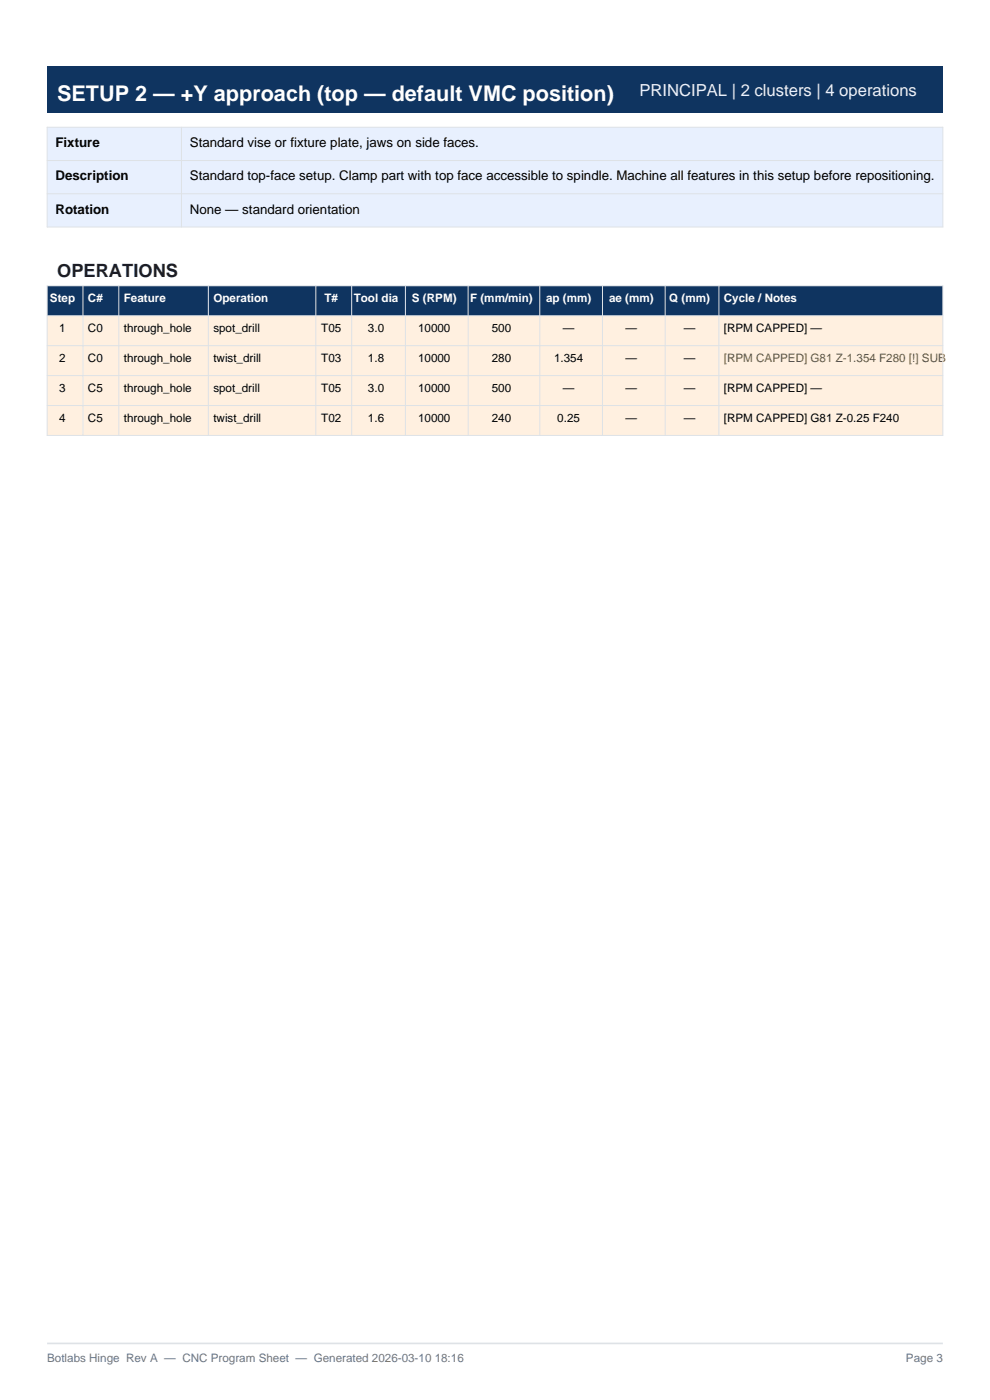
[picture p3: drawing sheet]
<svg xmlns="http://www.w3.org/2000/svg" width="210mm" height="297mm" viewBox="0 0 210 297" stroke-linecap="round" stroke-linejoin="round" font-family="sans-serif">
<defs><g id="words">
<text font-size="4.6" fill="#fff" x="12.1" y="21.5">SETUP 2 — +Y approach (top — default VMC position)</text>
<text font-size="3.9" fill="#1a1a2e" x="12.1" y="58.9">OPERATIONS</text>
<text font-size="3.5" fill="#e8f0fe" x="135.6" y="20.5">PRINCIPAL | 2 clusters | 4 operations</text>
<g font-size="2.8">
<text x="11.8" y="31.2">Fixture</text>
<text x="40.3" y="31.2">Standard vise or fixture plate, jaws on side faces.</text>
<text x="11.8" y="38.3">Description</text>
<text x="40.3" y="38.3">Standard top-face setup. Clamp part with top face accessible to spindle. Machine all features in this setup before repositioning.</text>
<text x="11.8" y="45.3">Rotation</text>
<text x="40.3" y="45.3">None — standard orientation</text>
</g>
<g font-size="2.5" fill="#fff">
<text x="10.6" y="64.2">Step</text>
<text x="18.7" y="64.2">C#</text>
<text x="26.3" y="64.2">Feature</text>
<text x="45.3" y="64.2">Operation</text>
<text x="68.8" y="64.2">T#</text>
<text x="75" y="64.2">Tool dia</text>
<text x="87.4" y="64.2">S (RPM)</text>
<text x="99.7" y="64.2">F (mm/min)</text>
<text x="115.8" y="64.2">ap (mm)</text>
<text x="129.2" y="64.2">ae (mm)</text>
<text x="141.9" y="64.2">Q (mm)</text>
<text x="153.6" y="64.2">Cycle / Notes</text>
</g>
<g font-size="2.5">
<text x="12.6" y="70.5">1</text>
<text x="18.7" y="70.5">C0</text>
<text x="26.3" y="70.5">through_hole</text>
<text x="45.3" y="70.5">spot_drill</text>
<text x="68.1" y="70.5">T05</text>
<text x="78.1" y="70.5">3.0</text>
<text x="88.7" y="70.5">10000</text>
<text x="104.3" y="70.5">500</text>
<text x="119.4" y="70.5">—</text>
<text x="132.7" y="70.5">—</text>
<text x="145" y="70.5">—</text>
<text x="153.6" y="70.5">[RPM CAPPED] —</text>
<text x="12.6" y="76.9">2</text>
<text x="18.7" y="76.9">C0</text>
<text x="26.3" y="76.9">through_hole</text>
<text x="45.3" y="76.9">twist_drill</text>
<text x="68.1" y="76.9">T03</text>
<text x="78.1" y="76.9">1.8</text>
<text x="88.7" y="76.9">10000</text>
<text x="104.3" y="76.9">280</text>
<text x="117.5" y="76.9">1.354</text>
<text x="132.7" y="76.9">—</text>
<text x="145" y="76.9">—</text>
<text x="12.6" y="83.2">3</text>
<text x="18.7" y="83.2">C5</text>
<text x="26.3" y="83.2">through_hole</text>
<text x="45.3" y="83.2">spot_drill</text>
<text x="68.1" y="83.2">T05</text>
<text x="78.1" y="83.2">3.0</text>
<text x="88.7" y="83.2">10000</text>
<text x="104.3" y="83.2">500</text>
<text x="119.4" y="83.2">—</text>
<text x="132.7" y="83.2">—</text>
<text x="145" y="83.2">—</text>
<text x="153.6" y="83.2">[RPM CAPPED] —</text>
<text x="12.6" y="89.6">4</text>
<text x="18.7" y="89.6">C5</text>
<text x="26.3" y="89.6">through_hole</text>
<text x="45.3" y="89.6">twist_drill</text>
<text x="68.1" y="89.6">T02</text>
<text x="78.1" y="89.6">1.6</text>
<text x="88.7" y="89.6">10000</text>
<text x="104.3" y="89.6">240</text>
<text x="118.2" y="89.6">0.25</text>
<text x="132.7" y="89.6">—</text>
<text x="145" y="89.6">—</text>
<text x="153.6" y="89.6">[RPM CAPPED] G81 Z-0.25 F240</text>
</g>
<text font-size="2.5" fill="#856404" x="153.6" y="76.9">[RPM CAPPED] G81 Z-1.354 F280 [!] SUB</text>
<g font-size="2.5" fill="#6c757d">
<text x="10" y="289">Botlabs Hinge Rev A — CNC Program Sheet — Generated 2026-03-10 18:16</text>
<text x="192.2" y="289">Page 3</text>
</g>
</g></defs>
<path d="M10 285h190" fill="none" stroke="#dee2e6" stroke-width=".35"/>
<path d="M10 14.1h190v9.9h-190z" fill-rule="evenodd" fill="#0f3460"/>
<path d="M10 27h190v21.2h-190z" fill-rule="evenodd" fill="#e8f0fe"/>
<path d="M10 27h190v21.2h-190zM10 34h190M38.5 27v21.2M10 41.1h190" fill="none" stroke="#dee2e6" stroke-width=".21"/>
<path d="M10 60.6h190v6.4h-190z" fill-rule="evenodd" fill="#0f3460"/>
<path d="M10 67h190v6.3h-190z" fill-rule="evenodd" fill="#fff"/>
<path d="M10 73.3h190v6.4h-190z" fill-rule="evenodd" fill="#e8f0fe"/>
<path d="M10 79.7h190v6.3h-190z" fill-rule="evenodd" fill="#fff"/>
<path d="M10 86h190v6.4h-190z" fill-rule="evenodd" fill="#e8f0fe"/>
<g fill="#fff0e0">
<path d="M10 67h190v6.3h-190z" fill-rule="evenodd"/>
<path d="M10 73.3h190v6.4h-190z" fill-rule="evenodd"/>
<path d="M10 79.7h190v6.3h-190z" fill-rule="evenodd"/>
<path d="M10 86h190v6.4h-190z" fill-rule="evenodd"/>
</g>
<g fill="none" stroke="#dee2e6" stroke-width=".21">
<path d="M10 60.6h190v31.8h-190zM10 67h190M10 73.3h190M10 79.7h190M17.6 60.6v31.8M25.2 60.6v31.8M44.2 60.6v31.8M67 60.6v31.8M74.6 60.6v31.8M86 60.6v31.8M99.3 60.6v31.8M114.5 60.6v31.8"/>
<path d="M127.8 60.6v31.8M141.1 60.6v31.8M152.5 60.6v31.8M10 86h190"/>
</g>
<use href="#words"/>
</svg>
